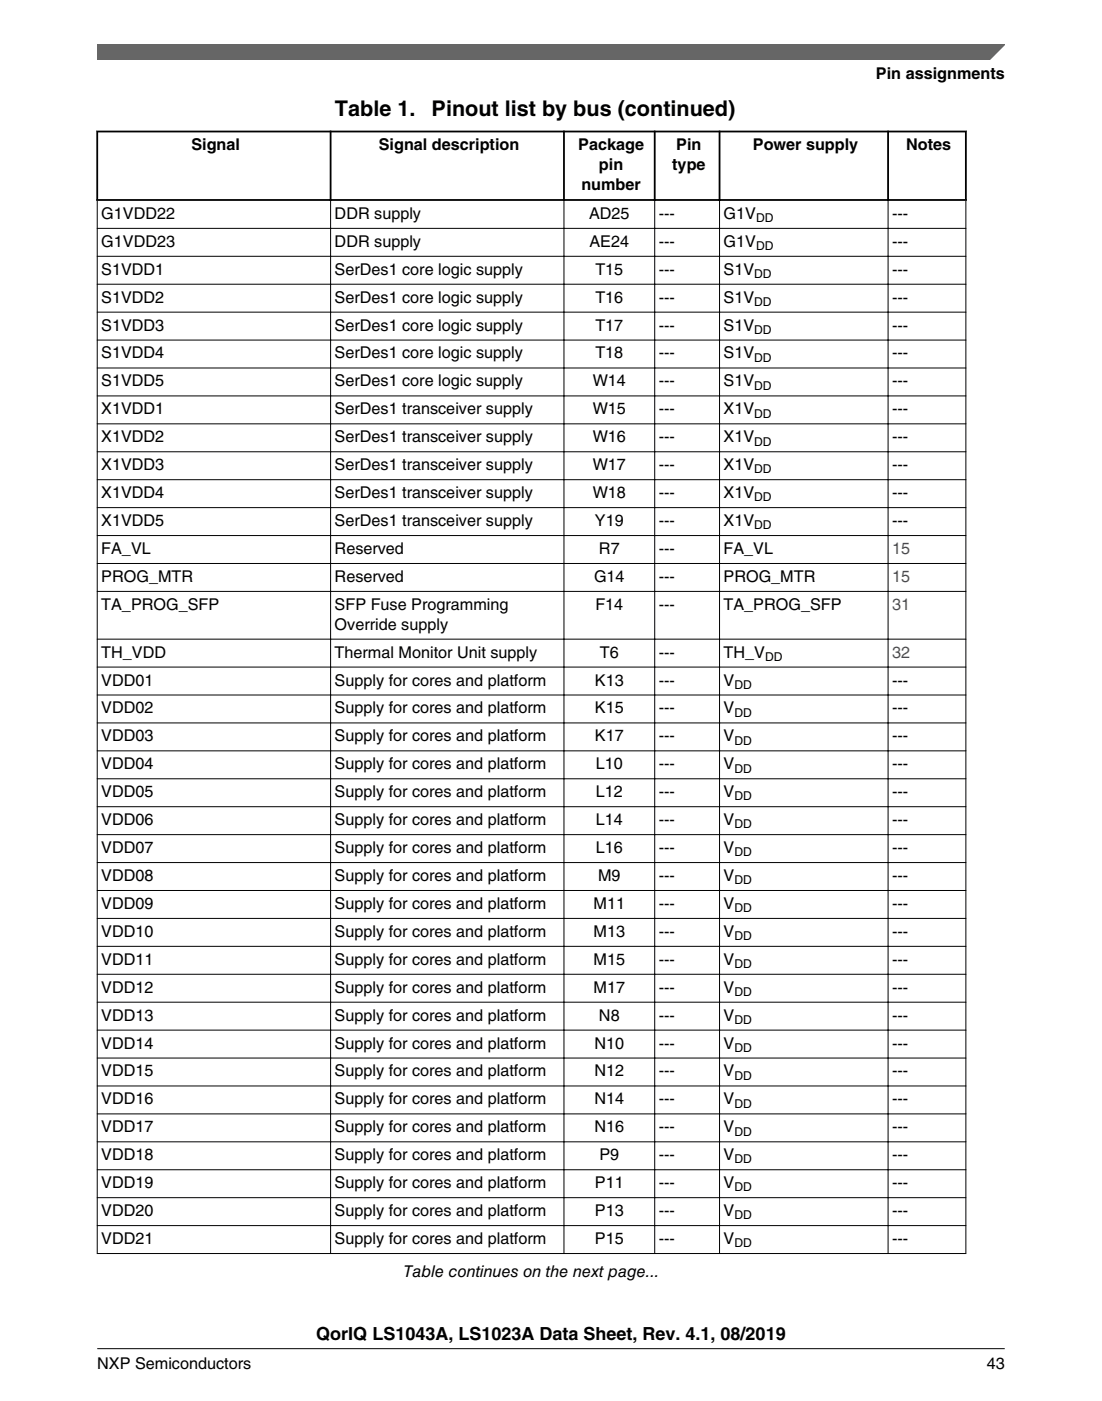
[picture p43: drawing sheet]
<svg xmlns="http://www.w3.org/2000/svg" width="216mm" height="274mm" viewBox="0 0 216 274" stroke-linecap="round" stroke-linejoin="round" font-family="sans-serif">
<defs><g id="words">
<g font-size="4.2">
<text x="65.6" y="22.7">Table 1.</text>
<text x="84.6" y="22.7">Pinout list by bus (continued)</text>
</g>
<text font-size="3.5" x="62" y="262.3">QorIQ LS1043A, LS1023A Data Sheet, Rev. 4.1, 08/2019</text>
<g font-size="3.2">
<text x="171.6" y="15.5">Pin assignments</text>
<text x="37.5" y="29.4">Signal</text>
<text x="74.2" y="29.4">Signal description</text>
<text x="113.3" y="29.4">Package</text>
<text x="132.5" y="29.4">Pin</text>
<text x="147.5" y="29.4">Power supply</text>
<text x="177.6" y="29.4">Notes</text>
<text x="117.4" y="33.3">pin</text>
<text x="131.7" y="33.3">type</text>
<text x="113.9" y="37.2">number</text>
<text x="19.8" y="42.9">G1VDD22</text>
<text x="65.6" y="42.9">DDR supply</text>
<text x="115.4" y="42.9">AD25</text>
<text x="129.1" y="42.9">---</text>
<text x="141.8" y="42.9">G1V</text>
<text x="174.8" y="42.9">---</text>
<text x="19.8" y="48.3">G1VDD23</text>
<text x="19.8" y="53.8">S1VDD1</text>
<text x="65.6" y="48.3">DDR supply</text>
<text x="65.6" y="53.8">SerDes1 core logic supply</text>
<text x="115.5" y="48.3">AE24</text>
<text x="116.6" y="53.8">T15</text>
<text x="129.1" y="48.3">---</text>
<text x="129.1" y="53.8">---</text>
<text x="141.8" y="48.3">G1V</text>
<text x="141.8" y="53.8">S1V</text>
<text x="174.8" y="48.3">---</text>
<text x="174.8" y="53.8">---</text>
<text x="19.8" y="59.3">S1VDD2</text>
<text x="65.6" y="59.3">SerDes1 core logic supply</text>
<text x="116.6" y="59.3">T16</text>
<text x="129.1" y="59.3">---</text>
<text x="141.8" y="59.3">S1V</text>
<text x="174.8" y="59.3">---</text>
<text x="19.8" y="64.7">S1VDD3</text>
<text x="65.6" y="64.7">SerDes1 core logic supply</text>
<text x="116.6" y="64.7">T17</text>
<text x="129.1" y="64.7">---</text>
<text x="141.8" y="64.7">S1V</text>
<text x="174.8" y="64.7">---</text>
<text x="19.8" y="70.2">S1VDD4</text>
<text x="65.6" y="70.2">SerDes1 core logic supply</text>
<text x="116.6" y="70.2">T18</text>
<text x="129.1" y="70.2">---</text>
<text x="141.8" y="70.2">S1V</text>
<text x="174.8" y="70.2">---</text>
<text x="19.8" y="75.7">S1VDD5</text>
<text x="65.6" y="75.7">SerDes1 core logic supply</text>
<text x="116.1" y="75.7">W14</text>
<text x="129.1" y="75.7">---</text>
<text x="141.8" y="75.7">S1V</text>
<text x="174.8" y="75.7">---</text>
<text x="19.8" y="81.1">X1VDD1</text>
<text x="65.6" y="81.1">SerDes1 transceiver supply</text>
<text x="116.1" y="81.1">W15</text>
<text x="129.1" y="81.1">---</text>
<text x="141.8" y="81.1">X1V</text>
<text x="174.8" y="81.1">---</text>
<text x="19.8" y="86.6">X1VDD2</text>
<text x="65.6" y="86.6">SerDes1 transceiver supply</text>
<text x="116.1" y="86.6">W16</text>
<text x="129.1" y="86.6">---</text>
<text x="141.8" y="86.6">X1V</text>
<text x="174.8" y="86.6">---</text>
<text x="19.8" y="92.1">X1VDD3</text>
<text x="65.6" y="92.1">SerDes1 transceiver supply</text>
<text x="116.1" y="92.1">W17</text>
<text x="129.1" y="92.1">---</text>
<text x="141.8" y="92.1">X1V</text>
<text x="174.8" y="92.1">---</text>
<text x="19.8" y="97.5">X1VDD4</text>
<text x="65.6" y="97.5">SerDes1 transceiver supply</text>
<text x="116.1" y="97.5">W18</text>
<text x="129.1" y="97.5">---</text>
<text x="141.8" y="97.5">X1V</text>
<text x="174.8" y="97.5">---</text>
<text x="19.8" y="103">X1VDD5</text>
<text x="65.6" y="103">SerDes1 transceiver supply</text>
<text x="116.6" y="103">Y19</text>
<text x="129.1" y="103">---</text>
<text x="141.8" y="103">X1V</text>
<text x="174.8" y="103">---</text>
<text x="19.8" y="108.5">FA_VL</text>
<text x="19.8" y="113.9">PROG_MTR</text>
<text x="65.6" y="108.5">Reserved</text>
<text x="65.6" y="113.9">Reserved</text>
<text x="116.4" y="113.9">G14</text>
<text x="117.4" y="108.5">R7</text>
<text x="129.1" y="108.5">---</text>
<text x="129.1" y="113.9">---</text>
<text x="141.8" y="108.5">FA_VL</text>
<text x="141.8" y="113.9">PROG_MTR</text>
<text x="19.8" y="119.4">TA_PROG_SFP</text>
<text x="65.6" y="119.4">SFP Fuse Programming</text>
<text x="116.6" y="119.4">F14</text>
<text x="129.1" y="119.4">---</text>
<text x="141.8" y="119.4">TA_PROG_SFP</text>
<text x="65.6" y="123.3">Override supply</text>
<text x="19.8" y="128.8">TH_VDD</text>
<text x="65.6" y="128.8">Thermal Monitor Unit supply</text>
<text x="117.5" y="128.8">T6</text>
<text x="129.1" y="128.8">---</text>
<text x="141.8" y="128.8">TH_V</text>
<text x="19.8" y="134.2">VDD01</text>
<text x="65.6" y="134.2">Supply for cores and platform</text>
<text x="116.6" y="134.2">K13</text>
<text x="129.1" y="134.2">---</text>
<text x="141.8" y="134.2">V</text>
<text x="174.8" y="134.2">---</text>
<text x="19.8" y="139.7">VDD02</text>
<text x="65.6" y="139.7">Supply for cores and platform</text>
<text x="116.6" y="139.7">K15</text>
<text x="129.1" y="139.7">---</text>
<text x="141.8" y="139.7">V</text>
<text x="174.8" y="139.7">---</text>
<text x="19.8" y="145.2">VDD03</text>
<text x="65.6" y="145.2">Supply for cores and platform</text>
<text x="116.6" y="145.2">K17</text>
<text x="129.1" y="145.2">---</text>
<text x="141.8" y="145.2">V</text>
<text x="174.8" y="145.2">---</text>
<text x="19.8" y="150.6">VDD04</text>
<text x="65.6" y="150.6">Supply for cores and platform</text>
<text x="116.7" y="150.6">L10</text>
<text x="129.1" y="150.6">---</text>
<text x="141.8" y="150.6">V</text>
<text x="174.8" y="150.6">---</text>
<text x="19.8" y="156.1">VDD05</text>
<text x="19.8" y="161.6">VDD06</text>
<text x="65.6" y="156.1">Supply for cores and platform</text>
<text x="65.6" y="161.6">Supply for cores and platform</text>
<text x="116.7" y="156.1">L12</text>
<text x="116.7" y="161.6">L14</text>
<text x="129.1" y="156.1">---</text>
<text x="129.1" y="161.6">---</text>
<text x="141.8" y="156.1">V</text>
<text x="141.8" y="161.6">V</text>
<text x="174.8" y="156.1">---</text>
<text x="174.8" y="161.6">---</text>
<text x="19.8" y="167">VDD07</text>
<text x="65.6" y="167">Supply for cores and platform</text>
<text x="116.7" y="167">L16</text>
<text x="129.1" y="167">---</text>
<text x="141.8" y="167">V</text>
<text x="174.8" y="167">---</text>
<text x="19.8" y="172.5">VDD08</text>
<text x="65.6" y="172.5">Supply for cores and platform</text>
<text x="117.2" y="172.5">M9</text>
<text x="129.1" y="172.5">---</text>
<text x="141.8" y="172.5">V</text>
<text x="174.8" y="172.5">---</text>
<text x="19.8" y="178">VDD09</text>
<text x="65.6" y="178">Supply for cores and platform</text>
<text x="116.3" y="178">M11</text>
<text x="129.1" y="178">---</text>
<text x="141.8" y="178">V</text>
<text x="174.8" y="178">---</text>
<text x="19.8" y="183.4">VDD10</text>
<text x="65.6" y="183.4">Supply for cores and platform</text>
<text x="116.3" y="183.4">M13</text>
<text x="129.1" y="183.4">---</text>
<text x="141.8" y="183.4">V</text>
<text x="174.8" y="183.4">---</text>
<text x="19.8" y="188.9">VDD11</text>
<text x="65.6" y="188.9">Supply for cores and platform</text>
<text x="116.3" y="188.9">M15</text>
<text x="129.1" y="188.9">---</text>
<text x="141.8" y="188.9">V</text>
<text x="174.8" y="188.9">---</text>
<text x="19.8" y="194.4">VDD12</text>
<text x="65.6" y="194.4">Supply for cores and platform</text>
<text x="116.3" y="194.4">M17</text>
<text x="129.1" y="194.4">---</text>
<text x="141.8" y="194.4">V</text>
<text x="174.8" y="194.4">---</text>
<text x="19.8" y="199.8">VDD13</text>
<text x="65.6" y="199.8">Supply for cores and platform</text>
<text x="117.4" y="199.8">N8</text>
<text x="129.1" y="199.8">---</text>
<text x="141.8" y="199.8">V</text>
<text x="174.8" y="199.8">---</text>
<text x="19.8" y="205.3">VDD14</text>
<text x="65.6" y="205.3">Supply for cores and platform</text>
<text x="116.5" y="205.3">N10</text>
<text x="129.1" y="205.3">---</text>
<text x="141.8" y="205.3">V</text>
<text x="174.8" y="205.3">---</text>
<text x="19.8" y="210.8">VDD15</text>
<text x="65.6" y="210.8">Supply for cores and platform</text>
<text x="116.5" y="210.8">N12</text>
<text x="129.1" y="210.8">---</text>
<text x="141.8" y="210.8">V</text>
<text x="174.8" y="210.8">---</text>
<text x="19.8" y="216.2">VDD16</text>
<text x="19.8" y="221.7">VDD17</text>
<text x="65.6" y="216.2">Supply for cores and platform</text>
<text x="65.6" y="221.7">Supply for cores and platform</text>
<text x="116.5" y="216.2">N14</text>
<text x="116.5" y="221.7">N16</text>
<text x="129.1" y="216.2">---</text>
<text x="129.1" y="221.7">---</text>
<text x="141.8" y="216.2">V</text>
<text x="141.8" y="221.7">V</text>
<text x="174.8" y="216.2">---</text>
<text x="174.8" y="221.7">---</text>
<text x="19.8" y="227.2">VDD18</text>
<text x="65.6" y="227.2">Supply for cores and platform</text>
<text x="117.4" y="227.2">P9</text>
<text x="129.1" y="227.2">---</text>
<text x="141.8" y="227.2">V</text>
<text x="174.8" y="227.2">---</text>
<text x="19.8" y="232.6">VDD19</text>
<text x="65.6" y="232.6">Supply for cores and platform</text>
<text x="116.6" y="232.6">P11</text>
<text x="129.1" y="232.6">---</text>
<text x="141.8" y="232.6">V</text>
<text x="174.8" y="232.6">---</text>
<text x="19.8" y="238.1">VDD20</text>
<text x="65.6" y="238.1">Supply for cores and platform</text>
<text x="116.6" y="238.1">P13</text>
<text x="129.1" y="238.1">---</text>
<text x="141.8" y="238.1">V</text>
<text x="174.8" y="238.1">---</text>
<text x="19.8" y="243.6">VDD21</text>
<text x="65.6" y="243.6">Supply for cores and platform</text>
<text x="116.6" y="243.6">P15</text>
<text x="129.1" y="243.6">---</text>
<text x="141.8" y="243.6">V</text>
<text x="174.8" y="243.6">---</text>
<text x="79.1" y="250.1">Table continues on the next page...</text>
<text x="19.1" y="268">NXP Semiconductors</text>
<text x="193.3" y="268">43</text>
</g>
<g font-size="3.2" fill="#00f">
<text x="174.8" y="108.5">15</text>
<text x="174.8" y="113.9">15</text>
<text x="174.8" y="119.4">31</text>
<text x="174.8" y="128.8">32</text>
</g>
<g font-size="2.4">
<text x="148.1" y="43.5">DD</text>
<text x="148.1" y="49">DD</text>
<text x="147.8" y="54.4">DD</text>
<text x="147.8" y="59.9">DD</text>
<text x="147.8" y="65.4">DD</text>
<text x="147.8" y="70.8">DD</text>
<text x="147.8" y="76.3">DD</text>
<text x="147.8" y="81.8">DD</text>
<text x="147.8" y="87.2">DD</text>
<text x="147.8" y="92.7">DD</text>
<text x="147.8" y="98.2">DD</text>
<text x="147.8" y="103.6">DD</text>
<text x="149.9" y="129.4">DD</text>
<text x="143.9" y="134.9">DD</text>
<text x="143.9" y="140.3">DD</text>
<text x="143.9" y="145.8">DD</text>
<text x="143.9" y="151.3">DD</text>
<text x="143.9" y="156.7">DD</text>
<text x="143.9" y="162.2">DD</text>
<text x="143.9" y="167.7">DD</text>
<text x="143.9" y="173.1">DD</text>
<text x="143.9" y="178.6">DD</text>
<text x="143.9" y="184.1">DD</text>
<text x="143.9" y="189.5">DD</text>
<text x="143.9" y="195">DD</text>
<text x="143.9" y="200.5">DD</text>
<text x="143.9" y="205.9">DD</text>
<text x="143.9" y="211.4">DD</text>
<text x="143.9" y="216.9">DD</text>
<text x="143.9" y="222.3">DD</text>
<text x="143.9" y="227.8">DD</text>
<text x="143.9" y="233.3">DD</text>
<text x="143.9" y="238.8">DD</text>
<text x="143.9" y="244.2">DD</text>
</g>
</g></defs>
<path d="M18.9 25.8h170.5M18.9 39.2h170.5M19 25.6v13.7M64.8 25.6v13.7M110.5 25.6v13.7M128.3 25.6v13.7M141 25.6v13.7M174 25.6v13.7M189.2 25.6v13.7" fill="none" stroke="#000" stroke-width=".35"/>
<g fill="none" stroke="#000" stroke-width=".2">
<path d="M19 39.3v206.2M64.8 38.9v206.6M110.5 38.9v206.6M128.3 38.9v206.6M141 38.9v206.6M174 38.9v206.6M189.2 39.3v206.2M19 44.7h170.3M19 50.2h170.3M19 55.7h170.3M19 61.1h170.3M19 66.6h170.3"/>
<path d="M19 72.1h170.3M19 77.5h170.3M19 83h170.3M19 88.5h170.3M19 93.9h170.3M19 99.4h170.3M19 104.9h170.3M19 110.3h170.3M19 115.8h170.3M19 125.1h170.3M19 130.6h170.3M19 136.1h170.3"/>
<path d="M19 141.6h170.3M19 147h170.3M19 152.5h170.3M19 158h170.3M19 163.4h170.3M19 168.9h170.3M19 174.4h170.3M19 179.8h170.3M19 185.3h170.3M19 190.8h170.3M19 196.2h170.3M19 201.7h170.3"/>
<path d="M19 207.2h170.3M19 212.6h170.3M19 218.1h170.3M19 223.6h170.3M19 229h170.3M19 234.5h170.3M19 240h170.3M19 245.4h170.3"/>
</g>
<path d="M19 8.7h177.8l-5.6 3h-172.2z" fill="#666"/>
<path d="M19 11.7v-3h177.8l-3 3" fill="none" stroke="#666" stroke-width=".28"/>
<path d="M19 264.1h177.8" fill="none" stroke="#000" stroke-width=".2"/>
<use href="#words"/>
</svg>
